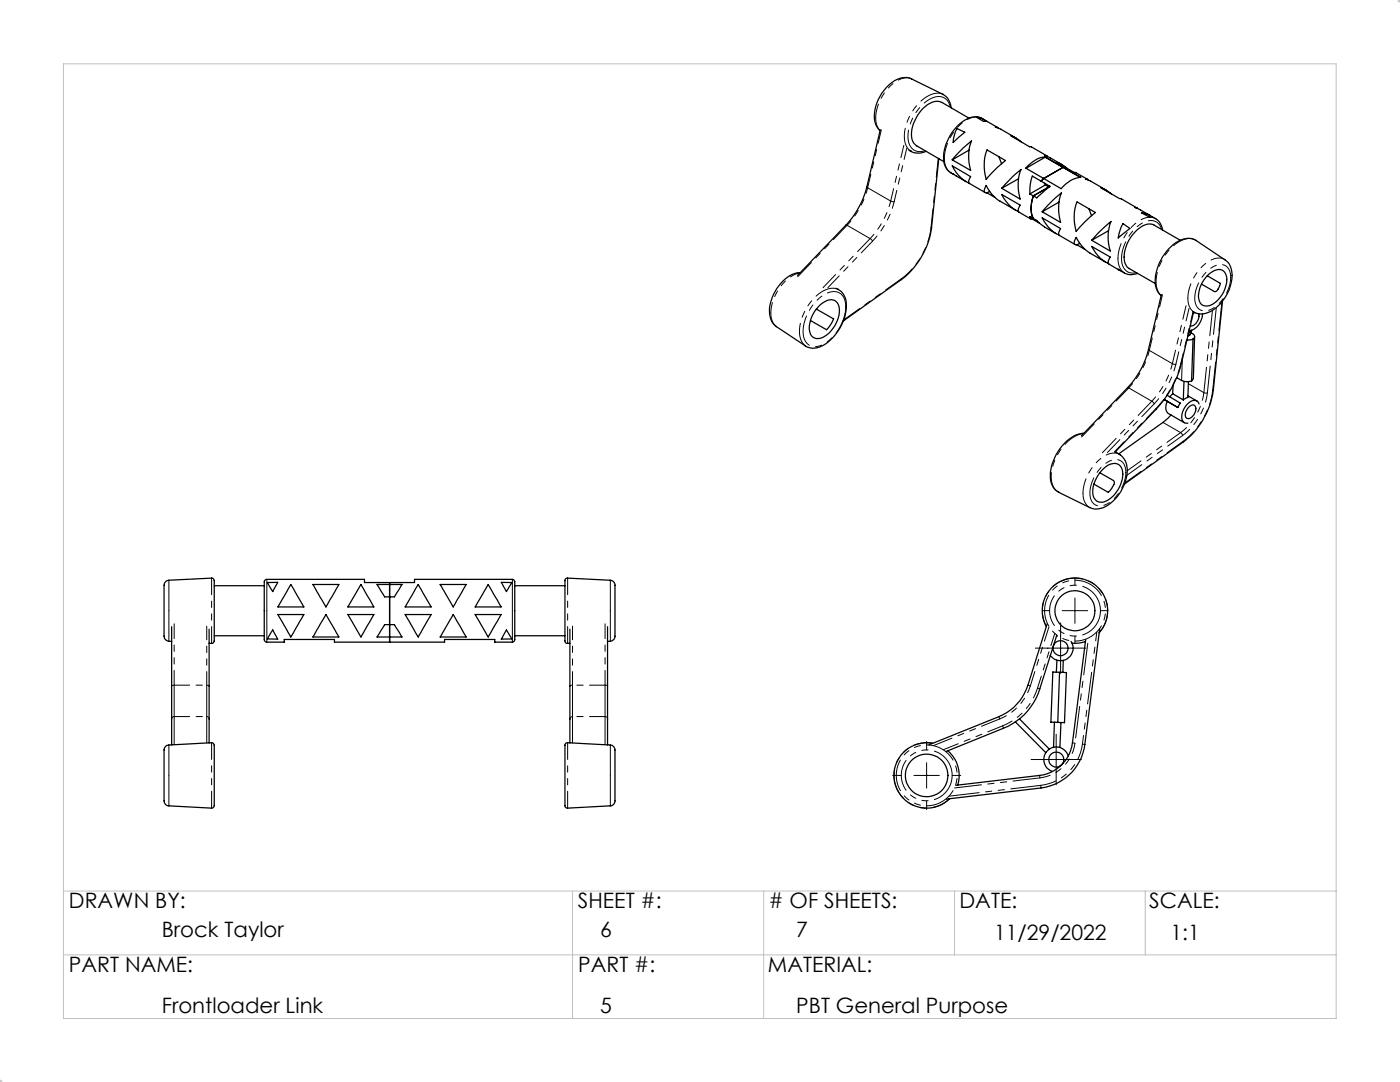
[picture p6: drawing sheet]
<svg xmlns="http://www.w3.org/2000/svg" width="279mm" height="216mm" viewBox="0 0 279 216" stroke-linecap="round" stroke-linejoin="round" font-family="sans-serif">
<defs><g id="words">
<g font-size="4.2">
<text x="13.8" y="181.2">DRAWN BY:</text>
<text x="115.3" y="181.2">SHEET #:</text>
<text x="153.4" y="181.2"># OF SHEETS:</text>
<text x="191.5" y="181.2">DATE:</text>
<text x="229.4" y="181.2">SCALE:</text>
<text x="32.3" y="187">Brock Taylor</text>
<text x="119.8" y="187">6</text>
<text x="158.9" y="187">7</text>
<text x="198.4" y="187.6">11/29/2022</text>
<text x="233.6" y="187.6">1:1</text>
<text x="13.8" y="193.9">PART NAME:</text>
<text x="115.4" y="193.9">PART #:</text>
<text x="153.2" y="193.9">MATERIAL:</text>
<text x="32.3" y="202.1">Frontloader Link</text>
<text x="119.8" y="202.1">5</text>
<text x="158.9" y="202.1">PBT General Purpose</text>
</g>
</g></defs>
<g fill="none" stroke="#000" stroke-width=".25">
<path d="M188.2 18.8a3.3 3.3 0 0 1 1.6 2.7M188.2 18.8h.1M188.2 18.8l-6.2-3a3.9 3.9 0 0 0-4.4 1 8.4 8.4 0 0 0-3 7.5l.4 1 .6 .8M175.7 25.9l-2.7 11.4a17.8 17.8 0 0 1-4.2 7.6l-9.6 10.1M181.4 29.9l.3 .2M181.7 30.1a3.3 3.3 0 0 0 3.1 .1M181.7 30.1h.1M187.4 31.6l-1.5 13.8a15.7 15.7 0 0 1-6.1 10.4l-11.5 8.3M189.8 34.5l.5 .3M190.4 34.9l-.2-.2 2.6 1.5M191 25.6l1.5 .8-2.3 2a6.6 6.6 0 0 1 .8-2.8zM191.7 30l2.2-1.9a9.3 9.3 0 0 0-.2 5.9l-3.7-2.1z"/>
<path d="M193.4 36.5a7 7 0 0 1-3.4-3.4l3.7 2.1-.4 .9 .1 .4 3.2 1.9M193.4 23.6l-5.4-3.2a3.3 3.3 0 0 0-3.7 1.2 6.9 6.9 0 0 0-2.2 6.6l.9 .9 5.3 3.1M193.4 30l-3.4 1.9M196.6 24a3.5 3.5 0 0 0-4.5 .3 9.1 9.1 0 0 0-3.6 8.4l.6 1.2 .7 .6M197 24.2l-.9-.5-1.2-.3 1.4 .8 .8 .1 1.9 1.1M197 29.9l3.7 2.1-1.7 1.4-2.2 2.4a9.3 9.3 0 0 1 .2-5.9zM197 38.5h-.3a.67 .67 0 0 1-.1-1.1l.2-.4 .8 1.3 1.4 1.5 3.7 2.1M197 38.5l1.6 .9M197.5 38.2l-.5 .3M199.2 25.5l-.6-.1 1.1 .4 3.1 1.8M199.4 31.3l.5 1.4M202.1 35.2l1.7-1.4a9.3 9.3 0 0 0-.2 5.9l-3.7-2.1z"/>
<path d="M203.3 35.7l-3.4 1.9M203.8 28.3l-.9-.7-1.1-.5 7.2 4M205.2 33.1l2-1.5 1.4-.3 7.1 4.1a5.6 5.6 0 0 0-3.9 2.2l-7.1-4.1zM205.5 38.7l.1-1.5 .4-2.1 3.5 2.1-2.6 2.3-.7-.4M205.5 38.7l.7 .4M206.2 39.1a5.7 5.7 0 0 0 0 4.5M208.2 35.6l-.4 .6M208.5 36.5l.1 .4M208.6 31.4l-3.8 2.2M208.6 31.4l3.5 2M208.6 31.3v.1M208.6 36.9l-3.1 1.8"/>
<path d="M208.6 36.9l.7 .4M209.1 31.2l-.5-.2 3.3 1.8M209.3 37.3h.1M209.3 37.3l-3.1 1.8M209.3 37v.3M210.2 39.9l1.6-1.4a9.3 9.3 0 0 0-.1 5.9l-3.7-2.1zM212.1 33.4l3.5 2M212.1 33.4l-3.8 2.2M212.6 33.4l4.4 2.4M212.6 33.4h-.5M212.6 33.4l-1.8-1a4.8 4.8 0 0 1 2.1 1.2M217.1 35.9l-.5-.2 1.1 .5 3.1 1.8"/>
<path d="M221.8 38.7l-1-.7-1.1-.5 7.2 4M159.7 54.4a6.4 6.4 0 0 0-5 3.7 6.1 6.1 0 0 0-.4 6.5l.6 .6M166.8 57.5l.5 .2a3.8 3.8 0 0 1 1.5 4.3 9.7 9.7 0 0 1-5.3 7.3l-1.3 .2-1.3-.3-5.9-4M203.2 42.2a7 7 0 0 1-3.3-3.4l3.7 2.1-.4 .9v.4l2.5 1.5M206 43.7l1.4 .8M206.2 43.6l2.3 1.7 2.2 1.3M206.2 43.6l-.7-.4 .2 .5h.3M206.2 43.6l-.2 .1M211.3 46.9a7 7 0 0 1-3.3-3.4l3.7 2.1-.4 .9v.4l3.3 1.9M211.3 40.3l-3.3 2M214.9 40.3l3.7 2.1-2.1 1.9-1.7 1.9a9.3 9.3 0 0 1 .1-5.9zM214.9 48.9h-.2a.67 .67 0 0 1-.1-1.2l.2-.3 .7 1.2 1.5 1.5 3.7 2.2"/>
<path d="M214.9 48.9l1.6 .9M215.5 48.5l-.6 .4M217.3 41.7l.5 1.3M219.6 46.1l2.1-1.9a9 9 0 0 0-.1 5.9l-3.7-2.2zM221.2 52.6a6.8 6.8 0 0 1-3.3-3.4l3.7 2.1-.4 .7v.6l2.1 1.3M221.2 46l-3.3 1.9M223.4 53.9l-.2-.2 1.2 .8M224.1 44.6l1.4 1-2.3 1.9 .3-1.5zM224.4 54.5h.1M224.4 54.5l1.1 .3 1.5-.3M227 41.6l-.5-.2 3.1 1.6M229.9 43.3a3.9 3.9 0 0 0-2.1-.8l1.6 .8h.3a2.92 2.92 0 0 1 2.3 2.6"/>
<path d="M231.8 58.8l-2.6 10.9a16.9 16.9 0 0 1-4.2 7.7l-9.2 9.6M235.5 47.9l-5.1-3a2.7 2.7 0 0 0-3.3 .8 7.3 7.3 0 0 0-2.7 6.5l.4 .8 .4 .5 5.4 3.1M238.7 48l5.8 3.9M238.7 48a3.6 3.6 0 0 0-4.1 .4 9.6 9.6 0 0 0-4 8.6l.2 .5a2.7 2.7 0 0 0 .9 1.5M240.9 55l2.7 1.6-.3 .7a1.02 1.02 0 0 1-.9 .9l-2.6-1.5M240.9 55a2.91 2.91 0 0 1 3-1.1 2.6 2.6 0 0 1 .7 3.4 5.4 5.4 0 0 1-3.7 3.8 1.59 1.59 0 0 1-1.7-1.8 6 6 0 0 1 1.7-4.3zM244.5 51.9a4.1 4.1 0 0 1 1.2 4.3 8.4 8.4 0 0 1-5 6.3l-1 .2-1.3-.4M162.9 61.7l3.5 1.9-.3 .6-1.1 1.6-3.3-1.8M163.6 60.9a2.5 2.5 0 0 1 3.3-.7 3.7 3.7 0 0 1 0 4.3 5 5 0 0 1-3.6 3.1 1.71 1.71 0 0 1-1.8-1.9 6.6 6.6 0 0 1 2.1-4.8zM232.3 79.7l2.8 1.6M232.3 79.7l.6 .4M232.9 78.9l2.6 1.5-.4 .9"/>
<path d="M234 78.6l-.5 .6M234 78.6l2.1 1.2M234.1 76.9l-.1 1.7M234.8 75.4l1 .5a2.49 2.49 0 0 0 2 .1M236.3 76.1l-.2 3.7M237.1 79l1.8 1M237.2 76.2l-.1 3.1-1 .5M237.5 66.3l.5 .3a.59 .59 0 0 1 .4 .5 .59 .59 0 0 1-.3 .6M237.5 66v.8l-.4 .3M237.8 65.9l-.1 .5M238 62.2l.4 .2-.3 .1M238.1 67.7l-1.2 .1"/>
<path d="M238.1 67.7l-.3 8.3M238.2 62.3l-2.4 10.1a20.8 20.8 0 0 1-5 9.2l-8.3 8.6M238.4 67.2l-.2 8.3-.4 .5M239.2 62.6a2.07 2.07 0 0 1-1.4 2.5l-.3-.1M240 62.7a3.4 3.4 0 0 1-2.7 3.3M244 60l-1.9 17.8a15.9 15.9 0 0 1-6.1 10.5l-11.6 8.3M216.3 86.5a6.9 6.9 0 0 0-5.2 3.6 7.6 7.6 0 0 0-1.1 6.8 2.42 2.42 0 0 0 1.3 1.3M219.5 94.3l2.8 1.7a1.78 1.78 0 0 1-.6 1.7l-.5 .5-2.9-1.6M220.2 93.6a2.5 2.5 0 0 1 3.2-.7 3.8 3.8 0 0 1 0 4.2 5.1 5.1 0 0 1-3.6 3.1 1.86 1.86 0 0 1-1.7-2.3 6.8 6.8 0 0 1 2.1-4.3zM222.6 90.1a4.3 4.3 0 0 1 2.1 5.6 8.2 8.2 0 0 1-5 5.7l-1.3 .2-.8-.3-6.4-3.1M232.9 80.1a2.03 2.03 0 0 0 .3 2.4l3.2 1.8M232.9 80.1l2.2 1.2"/>
<path d="M233.7 82.8l-1.6 1.5-8.8 6.3M237.4 81.1a.74 .74 0 0 1 1-.2 .74 .74 0 0 1 .3 .9 1.65 1.65 0 0 1-1.9 1.6 1.76 1.76 0 0 1 .6-2.3zM239.3 80.6a1.02 1.02 0 0 0-1.7-.5 3.4 3.4 0 0 0-1.5 4l.4 .3h.6M42.8 116.9h9.9M52.9 115.7l.3-.1h19.5v.6h10v-.6h19.7l.3 .4v11.5a.53 .53 0 0 1-.5 .6h-3.5v-.5h-10v.5h-22v-.5h-10v.5h-3.6a.71 .71 0 0 1-.4-1v-11.1zM53.3 116.2h2.1l-1 1.8zM58 116.6l2.6 4.5h-5.1zM62.4 116.6h5.2l-2.5 4.5zM72 116.6l2.6 4.5h-5.2zM75.2 116.6h5l-1.5 2.5h-1.9zM77.8 116.2v11.9M83.5 116.6l2.5 4.5h-5.1z"/>
<path d="M87.8 116.6h5.2l-2.5 4.5zM97.4 116.6l2.6 4.5h-5.2zM100 116.2h2.2l-1.1 1.8zM102.7 116.9h10M34.3 128a1.21 1.21 0 0 1-1.6-1.1v-10.1a1.04 1.04 0 0 1 1-1l8.5-.4a.76 .76 0 0 1 .6 1.1v11.4a.48 .48 0 0 1-.6 .5h-.5M34.3 125.1v23.5M41.7 125.6v22.6M42.8 126.9h9.9M54.4 125.7l1 1.8h-2.1zM55.5 122.6h5.1l-2.6 4.5zM65.1 122.6l2.5 4.5h-5.2zM69.4 122.6h5.2l-2.6 4.5z"/>
<path d="M76.8 124.6h1.9l1.5 2.5h-5zM80.9 122.6h5.1l-2.5 4.5zM90.5 122.6l2.5 4.5h-5.2zM94.8 122.6h5.2l-2.6 4.5zM101.1 125.7l1.1 1.8h-2.2zM102.7 126.9h10M113.7 125.6v22.6M121.2 128a1.2 1.2 0 0 0 1.5-1.1v-5.3a23.5 23.5 0 0 0-.1-5.4l-.3-.2-.5-.2-8.5-.4a.57 .57 0 0 0-.6 .8v11.7a.44 .44 0 0 0 .6 .5h.4M121.2 125.1v23.5M208.8 125a6.5 6.5 0 0 1 6.5-9.6 6.5 6.5 0 0 1 4.1 10.9M209 124.5l-3.9 12.2a10.3 10.3 0 0 1-5.8 6.3l-13.9 5.6M210.9 126.8l-3.4 10.7a12.3 12.3 0 0 1-7.2 7.8l-11.5 4.7"/>
<path d="M210.9 131.7l-.1 2.4M211 126.9l-.2 .1M211.5 134.2h1.3l-.4 10-1.3-.1M211.5 134.2l-1.4-.1-.4 10h1.4M211.5 134.2l-.4 9.9M212.2 131.8l-.1 2.4M213.7 128a2.49 2.49 0 0 1-.7 3.4 2.49 2.49 0 0 1-3.4-.6M216.6 128l-1.5 .3h-1.1M216.7 127.6l-2.7 20.6a7.5 7.5 0 0 1-6.5 6.5l-16.8 2M219.5 125.5l-3 23.1a10 10 0 0 1-8.7 8.6l-19 2.3M33.2 148.8l.5-.1 8.5-.5 .3 .1 .3 .4v12.1l-.1 .2-.5 .3-8.5-.5a1.21 1.21 0 0 1-1-1.7v-9.1a1.36 1.36 0 0 1 .5-1.2zM112.9 148.3l.4-.1 8.5 .5a1.24 1.24 0 0 1 .9 1.6v9.1a1.08 1.08 0 0 1-.9 1.4l-8.5 .5a.74 .74 0 0 1-.6-1.1v-11.6z"/>
<path d="M186.1 148.3a6.5 6.5 0 0 0-7.4 8.3 6.5 6.5 0 0 0 10.8 2.8M189.2 149.8a6.5 6.5 0 0 1 1.9 6.9M202.6 144l6.1 6.2M203.4 143.4l6 6.1M210.4 144.1l-.1 5M211.7 144.2l-.2 5M213.2 150.8a2.5 2.5 0 0 0-4.2-1 2.5 2.5 0 0 0 1 4.2"/>
<circle cx="211.7" cy="129.3" r="1.49"/>
<circle cx="214.5" cy="121.9" r="4"/>
<circle cx="184.9" cy="154.7" r="4.3"/>
<circle cx="210.8" cy="151.6" r="1.49"/>
</g>
<g fill="none" stroke="#000" stroke-width=".2" stroke-dasharray="6.3 1.3 1.3 1.3 1.3 1.3">
<path d="M173 37.3l.2 .2M173.2 37.5l4.6 2.6M175.7 26.1l-.7-1.1-.2-1.5M189.8 34.5a3.1 3.1 0 0 1-1.3-2.9M168.8 44.9l.3 .1M169.1 45l4.6 2.6M174.1 48.1l-.4-.5M178.4 40.3l-.6-.2M179.9 55.6v.2M185.8 45.5l.1-.2M223.8 51.6a2.41 2.41 0 0 0 2.8 2.8h.2M224.4 54.5a3.1 3.1 0 0 1-1.3-2.9"/>
<path d="M155 65.2l-.5-.5-.4-.7-.3-1.5M225 77.4h.3M229.2 69.7l.2 .2M234 72.6l-4.6-2.7M234.7 72.7l-.7-.1M235.7 72.5l.1-.1M235.8 75.9l.1-4.1M238.4 62.3a2.92 2.92 0 0 1-1.3-2.8M240.3 78.3l.7 .1M240.3 78.3l-3.1-1.7M242.2 77.8l-.2 .1M229.9 80.1l-4.6-2.7"/>
<path d="M230.4 80.6l-.5-.5M230.7 81.5l.1 .1M235.6 86.3l.4 .6M235.6 86.3l-3.5-2M236.1 88.3v-.2M217.5 101.3a2.92 2.92 0 0 1-1.4-2.9M33.7 121.8v-6M33.7 127.9v-6.1M34.3 136.9l.5-.2M41.3 136.7v6.3M41.8 136.9l-.5-.2M53.3 121.8v-6.2"/>
<path d="M53.3 128.1v-6.3M102.3 121.8v-6.2M102.3 128.1v-6.3M113.8 136.9l.5-.2M114.3 136.7v6.3M121.3 136.9l-.5-.2M121.8 121.8v-6M121.8 127.9v-6.1M205.6 136.9l-.5-.2M207.1 137.3l.4 .2M219.4 126.2l.3-.4a6.5 6.5 0 0 0 1.4-4M33.7 154.7v-6.1"/>
<path d="M34.3 143.4l.1-.3 .4-.1M34.8 148.6v-5.6M34.8 143v-6.3M41.3 143v5.2M41.8 143.4l-.2-.3-.3-.1M113.8 143.4l.1-.3 .4-.1M114.3 143v5.2M120.8 148.6v-5.6M120.8 143v-6.3M121.3 143.4l-.2-.3-.3-.1M121.8 154.7v-6.1M199.5 143.4l-.2-.4"/>
<path d="M200.1 144.8l.2 .5M207.5 154.7v.5M207.8 157.2l-.1-.5M214 148.2l.5 .1M216.5 148.5h-.5M33.7 160.8v-6.1M121.8 160.8v-6.1"/>
</g>
<path d="M188.5 31.6a9.4 9.4 0 0 1 5.2-8.1l1.4-.2 .9 .3M223.1 51.6a9.4 9.4 0 0 1 5.3-8.1l1.3-.2 1 .3M34.8 136.7h6.5M120.8 136.7h-6.5M209.3 125.1l-3.7 11.8M34.8 143h6.5M120.8 143h-6.5" fill="none" stroke="#000" stroke-width=".2" stroke-dasharray="6.3 1.3 1.3 1.3 1.3 1.3" stroke-dashoffset="3.3"/>
<path d="M237.1 59.5a9.1 9.1 0 0 1 5.2-7.9l1.3-.1 .9 .3M216.1 98.4a9.1 9.1 0 0 1 5.3-7.8l1.3-.2 .9 .4M34.8 136.7v-12.2M120.8 136.7v-12.2" fill="none" stroke="#000" stroke-width=".2" stroke-dasharray="6.3 1.3 1.3 1.3 1.3 1.3" stroke-dashoffset="3.4"/>
<path d="M173.2 37.5l2.7-11.6M234 72.6l2.7-11.6M41.3 124.9v11.8M114.3 124.9v11.8" fill="none" stroke="#000" stroke-width=".2" stroke-dasharray="6.3 1.3 1.3 1.3 1.3 1.3" stroke-dashoffset="3.6"/>
<path d="M225 93.9l10.6-7.6M42.2 115.3v13.1M113.3 115.3v13.1M42.2 148.2v13M113.3 148.2v13" fill="none" stroke="#000" stroke-width=".2" stroke-dasharray="6.3 1.3 1.3 1.3 1.3 1.3" stroke-dashoffset="3"/>
<path d="M242.7 61.4l-1.7 17M207.5 155.2l-17 2" fill="none" stroke="#000" stroke-width=".2" stroke-dasharray="6.3 1.3 1.3 1.3 1.3 1.3" stroke-dashoffset="1"/>
<path d="M217.2 127.3l-2.7 21" fill="none" stroke="#000" stroke-width=".2" stroke-dasharray="6.3 1.3 1.3 1.3 1.3 1.3" stroke-dashoffset="-1"/>
<path d="M188.3 149.6l11.8-4.8M207.7 156.7a9.5 9.5 0 0 0 8.3-8.2" fill="none" stroke="#000" stroke-width=".2" stroke-dasharray="6.3 1.3 1.3 1.3 1.3 1.3" stroke-dashoffset="3.2"/>
<path d="M180.4 29l-2.6 11.1M232 58.8l-2.6 11.1M237.3 61.5l-2.6 11.2M207.1 137.3l3.4-10.9" fill="none" stroke="#000" stroke-width=".2" stroke-dasharray="6.3 1.3 1.3 1.3 1.3 1.3" stroke-dashoffset="3.8"/>
<path d="M153.8 62.5a9.1 9.1 0 0 1 5.3-7.9l.6-.1M235.7 72.5l2.4-10.3M200.1 144.8a12 12 0 0 0 7-7.5M214.5 148.3a8 8 0 0 1-7 6.9" fill="none" stroke="#000" stroke-width=".2" stroke-dasharray="6.3 1.3 1.3 1.3 1.3 1.3" stroke-dashoffset="4.2"/>
<path d="M216 148.5l2.9-22.4" fill="none" stroke="#000" stroke-width=".2" stroke-dasharray="6.3 1.3 1.3 1.3 1.3 1.3" stroke-dashoffset="4.6"/>
<path d="M189.4 158.9l18.3-2.2" fill="none" stroke="#000" stroke-width=".2" stroke-dasharray="6.3 1.3 1.3 1.3 1.3 1.3" stroke-dashoffset=".3"/>
<path d="M159.2 55.2l9.9-10.2M179.9 55.6l-11.5 8.2M220 90.3l9.9-10.2M224.5 96.3l11.6-8.2M199.5 143.4l-13.2 5.4" fill="none" stroke="#000" stroke-width=".2" stroke-dasharray="6.3 1.3 1.3 1.3 1.3 1.3" stroke-dashoffset="2.4"/>
<path d="M205.6 136.9a10.5 10.5 0 0 1-6.1 6.5" fill="none" stroke="#000" stroke-width=".2" stroke-dasharray="6.3 1.3 1.3 1.3 1.3 1.3" stroke-dashoffset="4.9"/>
<path d="M219.6 121.8a5.1 5.1 0 0 0-7.4-4.5 5.1 5.1 0 0 0-.5 8.7 5.1 5.1 0 0 0 7.9-3.5v-.7M190 154.7a5.1 5.1 0 0 0-7.4-4.5 5.1 5.1 0 0 0-.5 8.7 5.1 5.1 0 0 0 7.9-3.6v-.6" fill="none" stroke="#000" stroke-width=".2" stroke-dasharray="6.3 1.3 1.3 1.3 1.3 1.3" stroke-dashoffset="-.1"/>
<path d="M165.2 57.4l8.9-9.3M245.6 55.3a2.14 2.14 0 0 0-.9-2.2 2.14 2.14 0 0 0-2.3 0 7.4 7.4 0 0 0-3.8 7.5 2.08 2.08 0 0 0 3.3 1 7.9 7.9 0 0 0 3.7-6.3M224.7 94.3a2.14 2.14 0 0 0-.9-2.3 2.14 2.14 0 0 0-2.4 0 7.4 7.4 0 0 0-3.7 7.6 2.08 2.08 0 0 0 3.3 .9 7.9 7.9 0 0 0 3.7-6.2M208.5 121.8a6.1 6.1 0 0 1 8.9-5.3 6.1 6.1 0 0 1 .6 10.4 6.1 6.1 0 0 1-9.5-4.4v-.7M178.9 154.7a6.1 6.1 0 0 1 8.9-5.4 6.1 6.1 0 0 1 .6 10.4 6.1 6.1 0 0 1-9.5-4.3v-.7" fill="none" stroke="#000" stroke-width=".2" stroke-dasharray="6.3 1.3 1.3 1.3 1.3 1.3" stroke-dashoffset="3.1"/>
<path d="M187.3 31.6l-1.5 13.9M186.1 148.3a6.5 6.5 0 0 0-7.4 8.3 6.5 6.5 0 0 0 10.8 2.8" fill="none" stroke="#000" stroke-width=".2" stroke-dasharray="6.3 1.3 1.3 1.3 1.3 1.3" stroke-dashoffset="2.5"/>
<path d="M178.4 40.3l2.6-10.8M221.1 121.8a6.5 6.5 0 0 0-8.2-6.3 6.5 6.5 0 0 0-4.1 9.5" fill="none" stroke="#000" stroke-width=".2" stroke-dasharray="6.3 1.3 1.3 1.3 1.3 1.3" stroke-dashoffset="4"/>
<path d="M174.8 23.5a9.1 9.1 0 0 1 5.2-7.8l.9-.2 1.1 .2M185.8 45.5a15.3 15.3 0 0 1-5.9 10.1M222.4 90.2l8.3-8.7M236.1 88.1a15.3 15.3 0 0 0 5.9-10.2" fill="none" stroke="#000" stroke-width=".2" stroke-dasharray="6.3 1.3 1.3 1.3 1.3 1.3" stroke-dashoffset="3.5"/>
<path d="M230.4 80.6l-9.4 9.7" fill="none" stroke="#000" stroke-width=".2" stroke-dasharray="6.3 1.3 1.3 1.3 1.3 1.3" stroke-dashoffset="2.8"/>
<path d="M174.1 48.1a17.6 17.6 0 0 0 4.3-7.8M234.7 72.7a17.6 17.6 0 0 1-4.3 7.9" fill="none" stroke="#000" stroke-width=".2" stroke-dasharray="6.3 1.3 1.3 1.3 1.3 1.3" stroke-dashoffset="5"/>
<path d="M230.7 81.5a20.1 20.1 0 0 0 5-9" fill="none" stroke="#000" stroke-width=".2" stroke-dasharray="6.3 1.3 1.3 1.3 1.3 1.3" stroke-dashoffset="4.3"/>
<path d="M173.7 47.6l-9.4 9.8M225.3 77.4l-9.4 9.8M236 86.9l-11.1 7.9" fill="none" stroke="#000" stroke-width=".2" stroke-dasharray="6.3 1.3 1.3 1.3 1.3 1.3" stroke-dashoffset="2.7"/>
<path d="M241 78.4a12.9 12.9 0 0 1-5 8.5" fill="none" stroke="#000" stroke-width=".2" stroke-dasharray="6.3 1.3 1.3 1.3 1.3 1.3" stroke-dashoffset="4.5"/>
<path d="M242 77.9l1.9-17.7" fill="none" stroke="#000" stroke-width=".2" stroke-dasharray="6.3 1.3 1.3 1.3 1.3 1.3" stroke-dashoffset=".6"/>
<path d="M169.1 45a16.7 16.7 0 0 0 4.1-7.5M177.8 40.1a16.7 16.7 0 0 1-4.1 7.5M229.4 69.9a16.7 16.7 0 0 1-4.1 7.5M229.9 80.1a16.7 16.7 0 0 0 4.1-7.5" fill="none" stroke="#000" stroke-width=".2" stroke-dasharray="6.3 1.3 1.3 1.3 1.3 1.3" stroke-dashoffset="5.2"/>
<path d="M240.3 78.3l1.7-16.4" fill="none" stroke="#000" stroke-width=".2" stroke-dasharray="6.3 1.3 1.3 1.3 1.3 1.3" stroke-dashoffset="1.3"/>
<path d="M235.6 86.3a12.1 12.1 0 0 0 4.7-8" fill="none" stroke="#000" stroke-width=".2" stroke-dasharray="6.3 1.3 1.3 1.3 1.3 1.3" stroke-dashoffset="4.8"/>
<path d="M216.3 86.5a7.5 7.5 0 0 0-5.2 4.2 7.4 7.4 0 0 0-.9 6.4l.5 .7 .6 .4" fill="none" stroke="#000" stroke-width=".2" stroke-dasharray="6.3 1.3 1.3 1.3 1.3 1.3" stroke-dashoffset="2"/>
<path d="M238.7 48a3.5 3.5 0 0 0-4.1 .7 9.8 9.8 0 0 0-3.8 8.6l.3 .9 .7 .8" fill="none" stroke="#000" stroke-width=".2" stroke-dasharray="6.3 1.3 1.3 1.3 1.3 1.3" stroke-dashoffset="1.4"/>
<path d="M231.8 45.7a2.24 2.24 0 0 0-3.3-1.4 8.7 8.7 0 0 0-4.7 7.3" fill="none" stroke="#000" stroke-width=".2" stroke-dasharray="6.3 1.3 1.3 1.3 1.3 1.3" stroke-dashoffset="2.9"/>
<path d="M188.2 18.8a4.1 4.1 0 0 0-4.3 1.3 9.7 9.7 0 0 0-3.3 8.2l.3 .9 .8 .9M167.3 57.7a4.1 4.1 0 0 0-4.4 1.3 9.7 9.7 0 0 0-3.2 8.2l.3 .9 .8 .9" fill="none" stroke="#000" stroke-width=".2" stroke-dasharray="6.3 1.3 1.3 1.3 1.3 1.3" stroke-dashoffset="1.5"/>
<path d="M168.8 61.2a9 9 0 0 1-5.2 7.8 2.39 2.39 0 0 1-3.3-2.3 9 9 0 0 1 5.2-8.4 2.39 2.39 0 0 1 3.3 2.4v.5" fill="none" stroke="#000" stroke-width=".2" stroke-dasharray="6.3 1.3 1.3 1.3 1.3 1.3" stroke-dashoffset=".7"/>
<path d="M184.6 30.1a2.4 2.4 0 0 1-3.4-2.4 9 9 0 0 1 5.2-8.3 2.33 2.33 0 0 1 3.2 2" fill="none" stroke="#000" stroke-width=".2" stroke-dasharray="6.3 1.3 1.3 1.3 1.3 1.3" stroke-dashoffset="-.3"/>
<g fill="none" stroke="#c0c0c0" stroke-width=".2">
<path d="M279.3 0l.1 .1M279.4 -.1v.6M279.4 0l-.4 .4M12.7 12.7h254v190.5h-254zM278.9 0h.5M12.7 177.8h254M114.3 177.8v25.4M152.4 177.8v25.4M190.5 177.8v12.7M228.6 177.8v12.7M12.7 190.5h254M-.1 215.9h.6"/>
<path d="M0 215.8l.1 .1M0 215.4v.5M.4 215.5l-.4 .4"/>
</g>
<g fill="none" stroke="#000" stroke-width=".2">
<path d="M214.5 115.3v1.5M214.5 119.3v5.1M206.6 129.3h10.1M208 121.8h1.4M211.7 124.3v10.1M212 121.8h5.1M214.5 126.9v1.5M219.6 121.8h1.5M178.2 154.7h1.6M182.4 154.7h5.1M184.9 148v1.6M184.9 152.2v5.1"/>
<path d="M184.9 159.8v1.7M190 154.7h1.7M205.8 151.6h10M210.8 146.5v10.1"/>
</g>
<use href="#words"/>
</svg>
